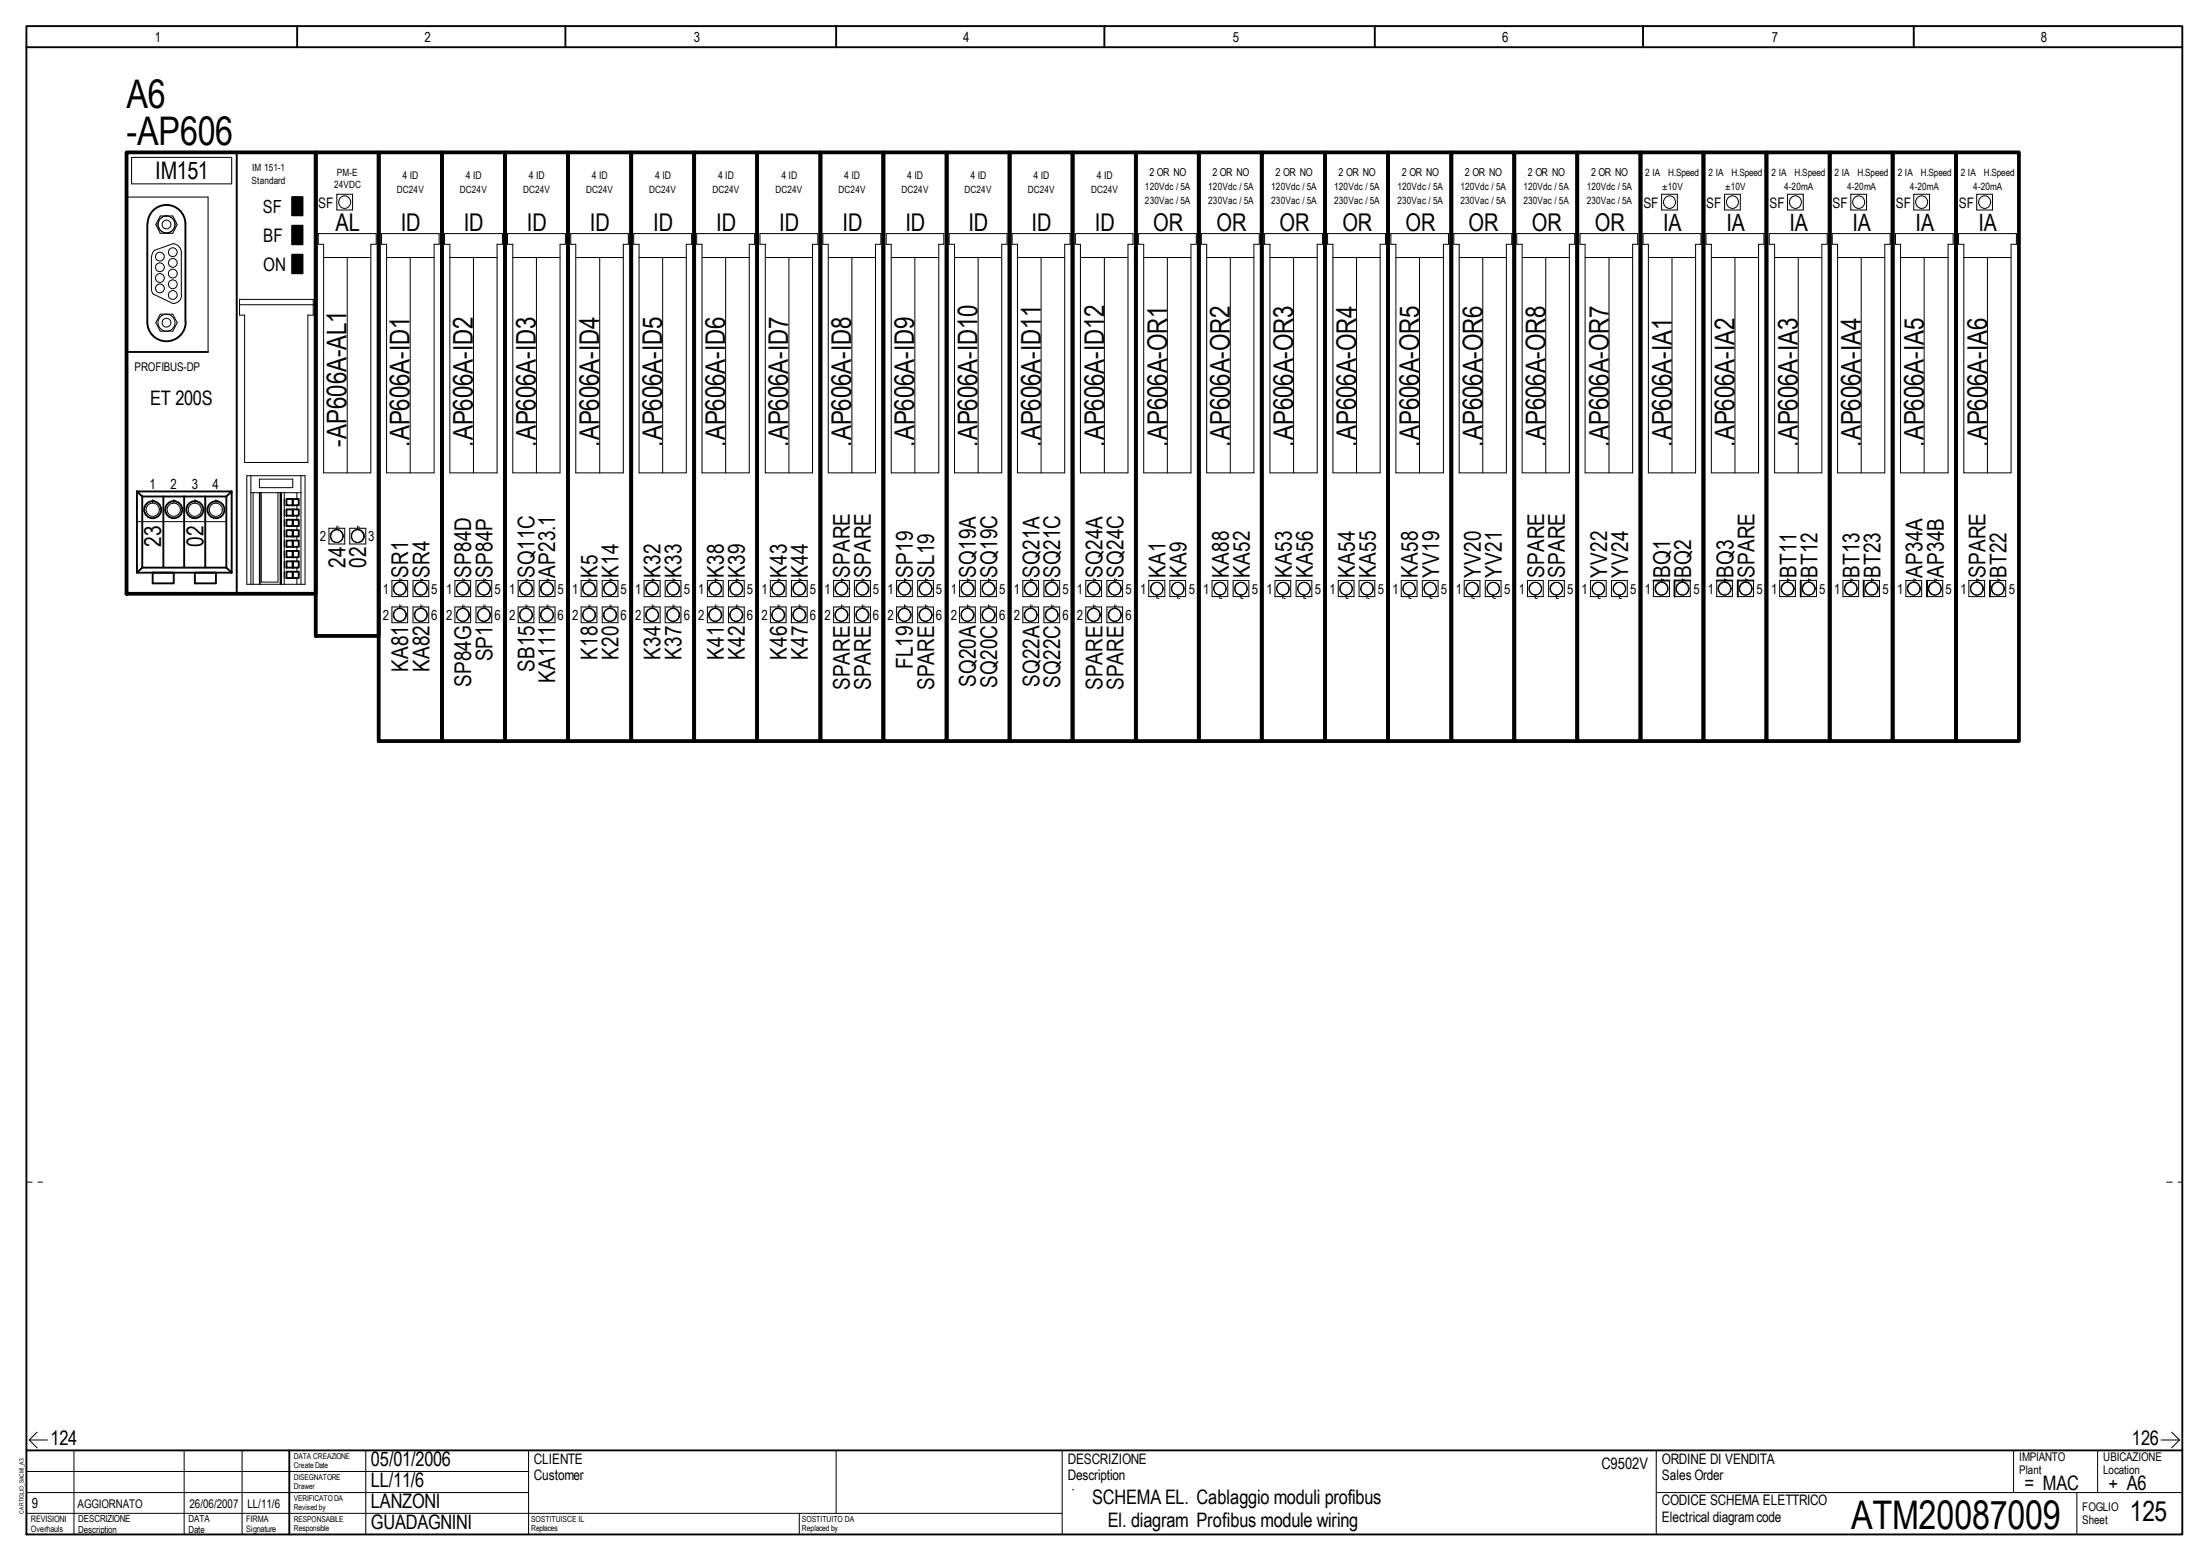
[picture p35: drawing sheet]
<svg xmlns="http://www.w3.org/2000/svg" width="297mm" height="210mm" viewBox="0 0 297 210" stroke-linecap="round" stroke-linejoin="round" font-family="sans-serif">
<defs><g id="words">
<g font-size="5.3">
<text x="17" y="14.5">A6</text>
<text x="17" y="19.4">-AP606</text>
<text x="248.9" y="205.6">ATM20087009</text>
</g>
<g font-size="3.7">
<text x="46.6" y="60.1" transform="rotate(-90 46.6 60.1)">-AP606A-AL1</text>
<text x="55.1" y="60.1" transform="rotate(-90 55.1 60.1)">.AP606A-ID1</text>
<text x="63.6" y="60.1" transform="rotate(-90 63.6 60.1)">.AP606A-ID2</text>
<text x="72" y="60.1" transform="rotate(-90 72 60.1)">.AP606A-ID3</text>
<text x="80.6" y="60.1" transform="rotate(-90 80.6 60.1)">.AP606A-ID4</text>
<text x="89" y="60.1" transform="rotate(-90 89 60.1)">.AP606A-ID5</text>
<text x="97.5" y="60.1" transform="rotate(-90 97.5 60.1)">.AP606A-ID6</text>
<text x="106" y="60.1" transform="rotate(-90 106 60.1)">.AP606A-ID7</text>
<text x="114.5" y="60.1" transform="rotate(-90 114.5 60.1)">.AP606A-ID8</text>
<text x="122.9" y="60.1" transform="rotate(-90 122.9 60.1)">.AP606A-ID9</text>
<text x="131.4" y="60.1" transform="rotate(-90 131.4 60.1)">.AP606A-ID10</text>
<text x="140" y="60.1" transform="rotate(-90 140 60.1)">.AP606A-ID11</text>
<text x="148.5" y="60.1" transform="rotate(-90 148.5 60.1)">.AP606A-ID12</text>
<text x="156.9" y="60.1" transform="rotate(-90 156.9 60.1)">.AP606A-OR1</text>
<text x="165.4" y="60.1" transform="rotate(-90 165.4 60.1)">.AP606A-OR2</text>
<text x="173.9" y="60.1" transform="rotate(-90 173.9 60.1)">.AP606A-OR3</text>
<text x="182.4" y="60.1" transform="rotate(-90 182.4 60.1)">.AP606A-OR4</text>
<text x="190.8" y="60.1" transform="rotate(-90 190.8 60.1)">.AP606A-OR5</text>
<text x="199.3" y="60.1" transform="rotate(-90 199.3 60.1)">.AP606A-OR6</text>
<text x="207.8" y="60.1" transform="rotate(-90 207.8 60.1)">.AP606A-OR8</text>
<text x="216.3" y="60.1" transform="rotate(-90 216.3 60.1)">.AP606A-OR7</text>
<text x="224.8" y="60.1" transform="rotate(-90 224.8 60.1)">.AP606A-IA1</text>
<text x="233.3" y="60.1" transform="rotate(-90 233.3 60.1)">.AP606A-IA2</text>
<text x="241.8" y="60.1" transform="rotate(-90 241.8 60.1)">.AP606A-IA3</text>
<text x="250.2" y="60.1" transform="rotate(-90 250.2 60.1)">.AP606A-IA4</text>
<text x="258.7" y="60.1" transform="rotate(-90 258.7 60.1)">.AP606A-IA5</text>
<text x="267.2" y="60.1" transform="rotate(-90 267.2 60.1)">.AP606A-IA6</text>
<text x="286.4" y="204.6">125</text>
</g>
<g font-size="3.3">
<text x="20.9" y="24.1">IM151</text>
<text x="45.1" y="31.1">AL</text>
<text x="53.9" y="31.1">ID</text>
<text x="62.4" y="31.1">ID</text>
<text x="70.9" y="31.1">ID</text>
<text x="79.3" y="31.1">ID</text>
<text x="87.8" y="31.1">ID</text>
<text x="96.3" y="31.1">ID</text>
<text x="104.8" y="31.1">ID</text>
<text x="113.3" y="31.1">ID</text>
<text x="121.7" y="31.1">ID</text>
<text x="130.2" y="31.1">ID</text>
<text x="138.7" y="31.1">ID</text>
<text x="147.2" y="31.1">ID</text>
<text x="155.1" y="31.1">OR</text>
<text x="163.6" y="31.1">OR</text>
<text x="172" y="31.1">OR</text>
<text x="180.5" y="31.1">OR</text>
<text x="189" y="31.1">OR</text>
<text x="197.5" y="31.1">OR</text>
<text x="206" y="31.1">OR</text>
<text x="214.5" y="31.1">OR</text>
</g>
<g font-size="3.2">
<text x="223.6" y="31.1">IA</text>
<text x="232.2" y="31.1">IA</text>
<text x="240.6" y="31.1">IA</text>
<text x="249.1" y="31.1">IA</text>
<text x="257.6" y="31.1">IA</text>
<text x="266.1" y="31.1">IA</text>
</g>
<g font-size="3.1">
<text x="21.7" y="73.5" transform="rotate(-90 21.7 73.5)">23</text>
<text x="27.3" y="73.5" transform="rotate(-90 27.3 73.5)">02</text>
<text x="46.4" y="76.4" transform="rotate(-90 46.4 76.4)">24</text>
<text x="49.2" y="76.4" transform="rotate(-90 49.2 76.4)">02</text>
<text x="54.9" y="77.7" transform="rotate(-90 54.9 77.7)">SR1</text>
<text x="57.7" y="77.7" transform="rotate(-90 57.7 77.7)">SR4</text>
<text x="63.4" y="77.7" transform="rotate(-90 63.4 77.7)">SP84D</text>
<text x="66.2" y="77.7" transform="rotate(-90 66.2 77.7)">SP84P</text>
<text x="71.9" y="77.7" transform="rotate(-90 71.9 77.7)">SQ11C</text>
<text x="74.7" y="77.7" transform="rotate(-90 74.7 77.7)">AP23.1</text>
<text x="80.3" y="77.7" transform="rotate(-90 80.3 77.7)">K5</text>
<text x="83.2" y="77.7" transform="rotate(-90 83.2 77.7)">K14</text>
<text x="88.8" y="77.7" transform="rotate(-90 88.8 77.7)">K32</text>
<text x="91.6" y="77.7" transform="rotate(-90 91.6 77.7)">K33</text>
<text x="97.3" y="77.7" transform="rotate(-90 97.3 77.7)">K38</text>
<text x="100.2" y="77.7" transform="rotate(-90 100.2 77.7)">K39</text>
<text x="105.8" y="77.7" transform="rotate(-90 105.8 77.7)">K43</text>
<text x="108.6" y="77.7" transform="rotate(-90 108.6 77.7)">K44</text>
<text x="114.3" y="77.7" transform="rotate(-90 114.3 77.7)">SPARE</text>
<text x="117.1" y="77.7" transform="rotate(-90 117.1 77.7)">SPARE</text>
<text x="122.8" y="77.7" transform="rotate(-90 122.8 77.7)">SP19</text>
<text x="125.6" y="77.7" transform="rotate(-90 125.6 77.7)">SL19</text>
<text x="131.2" y="77.7" transform="rotate(-90 131.2 77.7)">SQ19A</text>
<text x="134.1" y="77.7" transform="rotate(-90 134.1 77.7)">SQ19C</text>
<text x="139.8" y="77.7" transform="rotate(-90 139.8 77.7)">SQ21A</text>
<text x="142.6" y="77.7" transform="rotate(-90 142.6 77.7)">SQ21C</text>
<text x="148.2" y="77.7" transform="rotate(-90 148.2 77.7)">SQ24A</text>
<text x="151.1" y="77.7" transform="rotate(-90 151.1 77.7)">SQ24C</text>
<text x="156.7" y="77.7" transform="rotate(-90 156.7 77.7)">KA1</text>
<text x="159.6" y="77.7" transform="rotate(-90 159.6 77.7)">KA9</text>
<text x="165.2" y="77.7" transform="rotate(-90 165.2 77.7)">KA88</text>
<text x="168.1" y="77.7" transform="rotate(-90 168.1 77.7)">KA52</text>
<text x="173.7" y="77.7" transform="rotate(-90 173.7 77.7)">KA53</text>
<text x="176.5" y="77.7" transform="rotate(-90 176.5 77.7)">KA56</text>
<text x="182.2" y="77.7" transform="rotate(-90 182.2 77.7)">KA54</text>
<text x="185" y="77.7" transform="rotate(-90 185 77.7)">KA55</text>
<text x="190.7" y="77.7" transform="rotate(-90 190.7 77.7)">KA58</text>
<text x="193.5" y="77.7" transform="rotate(-90 193.5 77.7)">YV19</text>
<text x="199.1" y="77.7" transform="rotate(-90 199.1 77.7)">YV20</text>
<text x="202" y="77.7" transform="rotate(-90 202 77.7)">YV21</text>
<text x="207.6" y="77.7" transform="rotate(-90 207.6 77.7)">SPARE</text>
<text x="210.4" y="77.7" transform="rotate(-90 210.4 77.7)">SPARE</text>
<text x="216.1" y="77.7" transform="rotate(-90 216.1 77.7)">YV22</text>
<text x="218.9" y="77.7" transform="rotate(-90 218.9 77.7)">YV24</text>
<text x="224.6" y="77.7" transform="rotate(-90 224.6 77.7)">BQ1</text>
<text x="227.4" y="77.7" transform="rotate(-90 227.4 77.7)">BQ2</text>
<text x="233.1" y="77.7" transform="rotate(-90 233.1 77.7)">BQ3</text>
<text x="235.9" y="77.7" transform="rotate(-90 235.9 77.7)">SPARE</text>
<text x="241.6" y="77.7" transform="rotate(-90 241.6 77.7)">BT11</text>
<text x="244.4" y="77.7" transform="rotate(-90 244.4 77.7)">BT12</text>
<text x="250.1" y="77.7" transform="rotate(-90 250.1 77.7)">BT13</text>
<text x="252.9" y="77.7" transform="rotate(-90 252.9 77.7)">BT23</text>
<text x="258.5" y="77.7" transform="rotate(-90 258.5 77.7)">AP34A</text>
<text x="261.4" y="77.7" transform="rotate(-90 261.4 77.7)">AP34B</text>
<text x="267" y="77.7" transform="rotate(-90 267 77.7)">SPARE</text>
<text x="269.8" y="77.7" transform="rotate(-90 269.8 77.7)">BT22</text>
<text x="66.2" y="88.9" transform="rotate(-90 66.2 88.9)">SP1</text>
<text x="80.3" y="88.7" transform="rotate(-90 80.3 88.7)">K18</text>
<text x="83.2" y="88.7" transform="rotate(-90 83.2 88.7)">K20</text>
<text x="88.8" y="88.7" transform="rotate(-90 88.8 88.7)">K34</text>
<text x="91.6" y="88.7" transform="rotate(-90 91.6 88.7)">K37</text>
<text x="97.3" y="88.7" transform="rotate(-90 97.3 88.7)">K41</text>
<text x="100.2" y="88.7" transform="rotate(-90 100.2 88.7)">K42</text>
<text x="105.8" y="88.7" transform="rotate(-90 105.8 88.7)">K46</text>
<text x="108.6" y="88.7" transform="rotate(-90 108.6 88.7)">K47</text>
<text x="122.8" y="90" transform="rotate(-90 122.8 90)">FL19</text>
<text x="54.9" y="90.4" transform="rotate(-90 54.9 90.4)">KA81</text>
<text x="57.7" y="90.4" transform="rotate(-90 57.7 90.4)">KA82</text>
<text x="63.4" y="92.4" transform="rotate(-90 63.4 92.4)">SP84G</text>
<text x="71.9" y="90.4" transform="rotate(-90 71.9 90.4)">SB15</text>
<text x="74.7" y="91.8" transform="rotate(-90 74.7 91.8)">KA111</text>
<text x="114.3" y="92.8" transform="rotate(-90 114.3 92.8)">SPARE</text>
<text x="117.1" y="92.8" transform="rotate(-90 117.1 92.8)">SPARE</text>
<text x="125.6" y="92.8" transform="rotate(-90 125.6 92.8)">SPARE</text>
<text x="131.2" y="92.4" transform="rotate(-90 131.2 92.4)">SQ20A</text>
<text x="134.1" y="92.5" transform="rotate(-90 134.1 92.5)">SQ20C</text>
<text x="139.8" y="92.4" transform="rotate(-90 139.8 92.4)">SQ22A</text>
<text x="142.6" y="92.5" transform="rotate(-90 142.6 92.5)">SQ22C</text>
<text x="148.2" y="92.8" transform="rotate(-90 148.2 92.8)">SPARE</text>
<text x="151.1" y="92.8" transform="rotate(-90 151.1 92.8)">SPARE</text>
</g>
<g font-size="2.7">
<text x="20.2" y="54.4">ET 200S</text>
<text x="6.8" y="194.3">124</text>
<text x="49.9" y="197.1">05/01/2006</text>
<text x="286.7" y="194.3">126</text>
<text x="49.9" y="202.8">LANZONI</text>
<text x="49.9" y="200">LL/11/6</text>
<text x="146.9" y="202.3">SCHEMA EL. Cablaggio moduli profibus</text>
<text x="272.2" y="200.3">= MAC</text>
<text x="283.5" y="200.3">+ A6</text>
<text x="49.9" y="205.6">GUADAGNINI</text>
<text x="149" y="205.3">El. diagram Profibus module wiring</text>
</g>
<g font-size="2.5">
<text x="35.4" y="32.5">BF</text>
<text x="35.4" y="36.4">ON</text>
</g>
<text font-size="2.4" x="35.3" y="28.7">SF</text>
<text font-size="2.1" x="215.3" y="197.5">C9502V</text>
<g font-size="1.9">
<text x="20.8" y="5.7">1</text>
<text x="57.1" y="5.7">2</text>
<text x="93.3" y="5.7">3</text>
<text x="129.5" y="5.7">4</text>
<text x="165.8" y="5.7">5</text>
<text x="202" y="5.7">6</text>
<text x="238.2" y="5.7">7</text>
<text x="274.4" y="5.7">8</text>
<text x="42.8" y="27.9">SF</text>
<text x="221" y="27.9">SF</text>
<text x="229.4" y="27.9">SF</text>
<text x="238" y="27.9">SF</text>
<text x="246.4" y="27.9">SF</text>
<text x="254.9" y="27.9">SF</text>
<text x="263.4" y="27.9">SF</text>
<text x="20.1" y="65.7">1</text>
<text x="22.9" y="65.7">2</text>
<text x="25.8" y="65.7">3</text>
<text x="28.6" y="65.7">4</text>
<text x="43" y="72.8">2</text>
<text x="49.5" y="72.8">3</text>
<text x="51.5" y="79.8">1</text>
<text x="51.5" y="83.4">2</text>
<text x="58" y="79.8">5</text>
<text x="58" y="83.4">6</text>
<text x="60" y="79.8">1</text>
<text x="60" y="83.4">2</text>
<text x="66.5" y="79.8">5</text>
<text x="66.5" y="83.4">6</text>
<text x="68.4" y="79.8">1</text>
<text x="68.4" y="83.4">2</text>
<text x="75" y="79.8">5</text>
<text x="75" y="83.4">6</text>
<text x="76.9" y="79.8">1</text>
<text x="76.9" y="83.4">2</text>
<text x="83.4" y="79.8">5</text>
<text x="83.4" y="83.4">6</text>
<text x="85.4" y="79.8">1</text>
<text x="85.4" y="83.4">2</text>
<text x="91.9" y="79.8">5</text>
<text x="91.9" y="83.4">6</text>
<text x="93.9" y="79.8">1</text>
<text x="93.9" y="83.4">2</text>
<text x="100.4" y="79.8">5</text>
<text x="100.4" y="83.4">6</text>
<text x="102.4" y="79.8">1</text>
<text x="102.4" y="83.4">2</text>
<text x="108.9" y="79.8">5</text>
<text x="108.9" y="83.4">6</text>
<text x="110.9" y="79.8">1</text>
<text x="110.9" y="83.4">2</text>
<text x="117.4" y="79.8">5</text>
<text x="117.4" y="83.4">6</text>
<text x="119.3" y="79.8">1</text>
<text x="119.3" y="83.4">2</text>
<text x="125.9" y="79.8">5</text>
<text x="125.9" y="83.4">6</text>
<text x="127.8" y="79.8">1</text>
<text x="127.8" y="83.4">2</text>
<text x="134.4" y="79.8">5</text>
<text x="134.4" y="83.4">6</text>
<text x="136.3" y="79.8">1</text>
<text x="136.3" y="83.4">2</text>
<text x="142.9" y="79.8">5</text>
<text x="142.9" y="83.4">6</text>
<text x="144.8" y="79.8">1</text>
<text x="144.8" y="83.4">2</text>
<text x="151.3" y="79.8">5</text>
<text x="151.3" y="83.4">6</text>
<text x="153.3" y="79.8">1</text>
<text x="159.8" y="79.8">5</text>
<text x="161.8" y="79.8">1</text>
<text x="168.3" y="79.8">5</text>
<text x="170.3" y="79.8">1</text>
<text x="176.8" y="79.8">5</text>
<text x="178.8" y="79.8">1</text>
<text x="185.3" y="79.8">5</text>
<text x="187.2" y="79.8">1</text>
<text x="193.8" y="79.8">5</text>
<text x="195.7" y="79.8">1</text>
<text x="202.3" y="79.8">5</text>
<text x="204.2" y="79.8">1</text>
<text x="210.7" y="79.8">5</text>
<text x="212.7" y="79.8">1</text>
<text x="219.2" y="79.8">5</text>
<text x="221.2" y="79.8">1</text>
<text x="227.7" y="79.8">5</text>
<text x="229.7" y="79.8">1</text>
<text x="236.2" y="79.8">5</text>
<text x="238.2" y="79.8">1</text>
<text x="244.6" y="79.8">5</text>
<text x="246.6" y="79.8">1</text>
<text x="253.2" y="79.8">5</text>
<text x="255.1" y="79.8">1</text>
<text x="261.6" y="79.8">5</text>
<text x="263.6" y="79.8">1</text>
<text x="270.1" y="79.8">5</text>
<text x="71.8" y="196.8">CLIENTE</text>
<text x="143.6" y="196.8">DESCRIZIONE</text>
<text x="223.5" y="196.8">ORDINE DI VENDITA</text>
<text x="4.3" y="202.8">9</text>
<text x="71.8" y="199">Customer</text>
<text x="143.6" y="199">Description</text>
<text x="223.5" y="202.4">CODICE SCHEMA ELETTRICO</text>
<text x="223.5" y="199">Sales Order</text>
<text x="223.5" y="204.6">Electrical diagram code</text>
</g>
<g font-size="1.6">
<text x="18.1" y="49.9">PROFIBUS-DP</text>
<text x="271.5" y="196.5">IMPIANTO</text>
<text x="282.8" y="196.5">UBICAZIONE</text>
<text x="10.4" y="202.8">AGGIORNATO</text>
<text x="25.5" y="202.8">26/06/2007</text>
<text x="33.3" y="202.8">LL/11/6</text>
<text x="271.5" y="198.2">Plant</text>
<text x="280" y="203.2">FOGLIO</text>
<text x="282.8" y="198.2">Location</text>
<text x="280" y="205">Sheet</text>
</g>
<g font-size="1.5">
<text x="154.6" y="23.7">2 OR NO</text>
<text x="163" y="23.7">2 OR NO</text>
<text x="171.5" y="23.7">2 OR NO</text>
<text x="180" y="23.7">2 OR NO</text>
<text x="188.5" y="23.7">2 OR NO</text>
<text x="197" y="23.7">2 OR NO</text>
<text x="205.4" y="23.7">2 OR NO</text>
<text x="213.9" y="23.7">2 OR NO</text>
</g>
<g font-size="1.4">
<text x="54.1" y="24">4 ID</text>
<text x="62.7" y="24">4 ID</text>
<text x="71.1" y="24">4 ID</text>
<text x="79.6" y="24">4 ID</text>
<text x="88.1" y="24">4 ID</text>
<text x="96.6" y="24">4 ID</text>
<text x="105.1" y="24">4 ID</text>
<text x="113.5" y="24">4 ID</text>
<text x="122" y="24">4 ID</text>
<text x="130.5" y="24">4 ID</text>
<text x="139" y="24">4 ID</text>
<text x="147.5" y="24">4 ID</text>
</g>
<g font-size="1.3">
<text x="33.9" y="23">IM 151-1</text>
<text x="45.3" y="23.7">PM-E</text>
<text x="221.2" y="23.7">2 IA</text>
<text x="224.3" y="23.7">H.Speed</text>
<text x="229.7" y="23.7">2 IA</text>
<text x="232.8" y="23.7">H.Speed</text>
<text x="238.2" y="23.7">2 IA</text>
<text x="241.3" y="23.7">H.Speed</text>
<text x="246.7" y="23.7">2 IA</text>
<text x="249.8" y="23.7">H.Speed</text>
<text x="255.2" y="23.7">2 IA</text>
<text x="258.3" y="23.7">H.Speed</text>
<text x="263.6" y="23.7">2 IA</text>
<text x="266.7" y="23.7">H.Speed</text>
<text x="33.8" y="24.8">Standard</text>
<text x="44.9" y="25.3">24VDC</text>
<text x="53.4" y="25.9">DC24V</text>
<text x="61.8" y="25.9">DC24V</text>
<text x="70.4" y="25.9">DC24V</text>
<text x="78.8" y="25.9">DC24V</text>
<text x="87.3" y="25.9">DC24V</text>
<text x="95.8" y="25.9">DC24V</text>
<text x="104.3" y="25.9">DC24V</text>
<text x="112.8" y="25.9">DC24V</text>
<text x="121.2" y="25.9">DC24V</text>
<text x="129.7" y="25.9">DC24V</text>
<text x="138.2" y="25.9">DC24V</text>
<text x="146.7" y="25.9">DC24V</text>
<text x="154" y="25.5">120Vdc / 5A</text>
<text x="154" y="27.4">230Vac / 5A</text>
<text x="162.5" y="25.5">120Vdc / 5A</text>
<text x="162.5" y="27.4">230Vac / 5A</text>
<text x="170.9" y="25.5">120Vdc / 5A</text>
<text x="170.9" y="27.4">230Vac / 5A</text>
<text x="179.4" y="25.5">120Vdc / 5A</text>
<text x="179.4" y="27.4">230Vac / 5A</text>
<text x="187.9" y="25.5">120Vdc / 5A</text>
<text x="187.9" y="27.4">230Vac / 5A</text>
<text x="196.4" y="25.5">120Vdc / 5A</text>
<text x="196.4" y="27.4">230Vac / 5A</text>
<text x="204.8" y="25.5">120Vdc / 5A</text>
<text x="204.8" y="27.4">230Vac / 5A</text>
<text x="213.4" y="25.5">120Vdc / 5A</text>
<text x="213.4" y="27.4">230Vac / 5A</text>
<text x="223.5" y="25.5">±10V</text>
<text x="232" y="25.5">±10V</text>
<text x="239.9" y="25.5">4-20mA</text>
<text x="248.4" y="25.5">4-20mA</text>
<text x="256.8" y="25.5">4-20mA</text>
<text x="265.3" y="25.5">4-20mA</text>
<text x="10.5" y="204.6">DESCRIZIONE</text>
<text x="10.5" y="206.1">Description</text>
<text x="25.4" y="204.6">DATA</text>
<text x="25.4" y="206.1">Date</text>
</g>
<g font-size="1.2">
<text x="4.1" y="204.6">REVISIONI</text>
<text x="4.1" y="206">Overhauls</text>
<text x="33.1" y="204.6">FIRMA</text>
<text x="33.1" y="206">Signature</text>
</g>
<g font-size="1.1">
<text x="39.5" y="196.2">DATA CREAZIONE</text>
<text x="39.5" y="197.4">Create Date</text>
<text x="39.5" y="199">DISEGNATORE</text>
<text x="39.5" y="200.2">Drawer</text>
<text x="39.5" y="201.8">VERIFICATO DA</text>
<text x="39.5" y="203">Revised by</text>
<text x="39.5" y="204.6">RESPONSABILE</text>
<text x="39.5" y="205.8">Responsible</text>
<text x="71.4" y="204.7">SOSTITUISCE IL</text>
<text x="71.4" y="205.9">Replaces</text>
<text x="107.8" y="204.7">SOSTITUITO DA</text>
<text x="107.8" y="205.9">Replaced by</text>
</g>
<text font-size=".8" x="3.2" y="203.6" transform="rotate(-90 3.2 203.6)">CARTIGLIO_SACMI_A3</text>
</g></defs>
<path d="M3.6 3.5h289.9v202.8h-289.9zM3.6 6.3h289.9M40 3.5v2.8M76 3.5v2.8M112.4 3.5v2.8M148.5 3.5v2.8M184.9 3.5v2.8M220.9 3.5v2.8M257.3 3.5v2.8M3.6 195h289.9M38.9 195v11.3" fill="none" stroke="#000" stroke-width=".25"/>
<g fill="none" stroke="#000" stroke-width=".13">
<path d="M3.6 197.9h67.5M3.9 193.6l1.1 1.1M3.9 193.6h2.5M5 192.6l-1.1 1M9.9 195v11.3M24.8 195v11.3M32.6 195v11.3M49.2 195v11.3M71.1 195v11.3M112.4 195v8.5M290.6 193.6h2.5M292 192.6l1.1 1"/>
<path d="M293.1 193.6l-1.1 1.1M3.6 200.7h67.5M3.6 203.5h139.2M107.5 203.5v2.8"/>
</g>
<path d="M3.6 159h2.1M291.3 159h2.2" fill="none" stroke="#000" stroke-width=".13" stroke-dasharray=".8 .8"/>
<path d="M114.9 195.8h26.1v7h-26.1z" fill-rule="evenodd" fill="#fff"/>
<g fill="none" stroke="#000" stroke-width=".13">
<path d="M17 20.5h25.5v59.3h-25.5zM17 26.5h11v20.8M17.7 21.2h13.5v3.5h-13.5zM20.4 38.8l.1 .6 .2 .2M20.4 34.5v4.3M20.4 34.5l.2-.6 .2-.2 2.5-.9a1.19 1.19 0 0 1 1.1 1.1v5.8M20.7 39.6l2.5 1.2M21.5 29h1.7l.6 1.2-.6 1.2h-1.7l-.5-1.2zM24.4 39.7a1.14 1.14 0 0 1-1.1 1.1M42.5 20.5h8.4v65h-8.4zM42.8 31.4h7.8v1.5h-.7v30.7h-6.4v-30.7h-.7zM43.5 34.6h6.4"/>
<path d="M45.3 26.1h2.1v2.1h-2.1zM46.7 34.6v29M50.9 20.5h8.5v79.2h-8.5zM51.3 31.4h7.8v1.5h-.7v30.7h-6.4v-30.7h-.7zM52 34.6h6.4M55.2 34.6v29M59.4 20.5h8.5v79.2h-8.5zM59.8 31.4h7.8v1.5h-.8v30.7h-6.3v-30.7h-.7zM60.5 34.6h6.3M63.7 34.6v29M67.9 20.5h8.5v79.2h-8.5zM68.2 31.4h7.8v1.5h-.7v30.7h-6.3v-30.7h-.8z"/>
<path d="M69 34.6h6.3M72.1 34.6v29M76.4 20.5h8.5v79.2h-8.5zM76.7 31.4h7.8v1.5h-.7v30.7h-6.4v-30.7h-.7zM77.4 34.6h6.4M80.6 34.6v29M84.9 20.5h8.4v79.2h-8.4zM85.2 31.4h7.8v1.5h-.7v30.7h-6.4v-30.7h-.7zM85.9 34.6h6.4M89.1 34.6v29M93.3 20.5h8.5v79.2h-8.5zM93.7 31.4h7.8v1.5h-.8v30.7h-6.3v-30.7h-.7z"/>
<path d="M94.4 34.6h6.3M97.6 34.6v29M101.8 20.5h8.5v79.2h-8.5zM102.2 31.4h7.8v1.5h-.7v30.7h-6.4v-30.7h-.7zM102.9 34.6h6.4M106.1 34.6v29M110.3 20.5h8.5v79.2h-8.5zM110.7 31.4h7.7v1.5h-.7v30.7h-6.3v-30.7h-.7zM111.4 34.6h6.3M114.6 34.6v29M118.8 20.5h8.5v79.2h-8.5zM119.2 31.4h7.7v1.5h-.7v30.7h-6.4v-30.7h-.6z"/>
<path d="M119.8 34.6h6.4M123 34.6v29M127.3 20.5h8.5v79.2h-8.5zM127.6 31.4h7.8v1.5h-.7v30.7h-6.3v-30.7h-.8zM128.4 34.6h6.3M131.5 34.6v29M135.8 20.5h8.4v79.2h-8.4zM136.1 31.4h7.8v1.5h-.7v30.7h-6.4v-30.7h-.7zM136.8 34.6h6.4M140 34.6v29M144.2 20.5h8.5v79.2h-8.5zM144.6 31.4h7.8v1.5h-.7v30.7h-6.4v-30.7h-.7z"/>
<path d="M145.3 34.6h6.4M148.5 34.6v29M152.7 20.5h8.5v79.2h-8.5zM153.1 31.4h7.8v1.5h-.8v30.7h-6.3v-30.7h-.7zM153.8 34.6h6.3M157 34.6v29M161.2 20.5h8.5v79.2h-8.5zM161.5 31.4h7.8v1.5h-.7v30.7h-6.3v-30.7h-.8zM162.3 34.6h6.3M165.4 34.6v29M169.7 20.5h8.5v79.2h-8.5zM170 31.4h7.8v1.5h-.7v30.7h-6.3v-30.7h-.8z"/>
<path d="M170.8 34.6h6.3M173.9 34.6v29M178.2 20.5h8.4v79.2h-8.4zM178.5 31.4h7.8v1.5h-.7v30.7h-6.4v-30.7h-.7zM179.2 34.6h6.4M182.4 34.6v29M186.6 20.5h8.6v79.2h-8.6zM187 31.4h7.8v1.5h-.7v30.7h-6.4v-30.7h-.7zM187.7 34.6h6.4M190.9 34.6v29M195.2 20.5h8.4v79.2h-8.4zM195.5 31.4h7.8v1.5h-.7v30.7h-6.4v-30.7h-.7z"/>
<path d="M196.2 34.6h6.4M199.4 34.6v29M203.6 20.5h8.5v79.2h-8.5zM204 31.4h7.7v1.5h-.7v30.7h-6.3v-30.7h-.7zM204.7 34.6h6.3M207.9 34.6v29M212.1 20.5h8.5v79.2h-8.5zM212.5 31.4h7.7v1.5h-.7v30.7h-6.4v-30.7h-.6zM213.1 34.6h6.4M216.4 34.6v29M220.6 20.5h8.5v79.2h-8.5zM220.9 31.4h7.8v1.5h-.7v30.7h-6.3v-30.7h-.8z"/>
<path d="M221.7 34.6h6.3M223.4 26.1h2.1v2.1h-2.1zM224.8 34.6v29M229.1 20.5h8.4v79.2h-8.4zM229.4 31.4h7.8v1.5h-.7v30.7h-6.4v-30.7h-.7zM230.1 34.6h6.4M231.9 26.1h2.1v2.1h-2.1zM233.3 34.6v29M237.5 20.5h8.5v79.2h-8.5zM237.9 31.4h7.8v1.5h-.7v30.7h-6.4v-30.7h-.7zM238.6 34.6h6.4M240.4 26.1h2.1v2.1h-2.1z"/>
<path d="M241.8 34.6v29M246 20.5h8.5v79.2h-8.5zM246.4 31.4h7.8v1.5h-.8v30.7h-6.3v-30.7h-.7zM247.1 34.6h6.3M248.9 26.1h2.1v2.1h-2.1zM250.3 34.6v29M254.5 20.5h8.5v79.2h-8.5zM254.9 31.4h7.7v1.5h-.6v30.7h-6.4v-30.7h-.7zM255.6 34.6h6.4M257.3 26.1h2.2v2.1h-2.2zM258.7 34.6v29M263 20.5h8.5v79.2h-8.5z"/>
<path d="M263.4 31.4h7.7v1.5h-.7v30.7h-6.3v-30.7h-.7zM264.1 34.6h6.3M265.8 26.1h2.1v2.1h-2.1zM267.2 34.6v29M21.5 42.2h1.7l.6 1.2-.6 1.1h-1.7l-.5-1.1zM32.2 40.3h9.9v2.1h-.7v19.8h-8.5v-19.8h-.7zM32.2 41h9.9M18.3 70.1h12.1M20.5 67.2v.4M20.7 67.4h.1M23.4 67.2v.4M23.5 67.4h.1"/>
<path d="M26.2 67.2v.4M26.3 67.4h.1M29 67.2v.4M29.2 67.4h.1M33.2 64h7.8v14.6h-7.8zM33.7 64v14.6M33.7 66.3h6.8M34 66.3v12.3M34.9 64.4h4.5v1.2h-4.5zM34.9 66.3v12.3M35 66.3v12.3M35.1 66.3v12h2.3v-12"/>
<path d="M37.7 66.3v12.3M37.8 66.3v12.3M38.2 66.3v12.3M39.9 66.3v.8M39.9 67.9v.6M39.9 69.3v.6M39.9 70.7v.6M39.9 72.1v.6M39.9 73.5v.6M39.9 74.9v.6M39.9 76.3v.6M39.9 77.7v.9"/>
<path d="M40.5 64v14.6M44.2 71h2.2v2.2h-2.2zM45.3 70.7v.5M45.4 70.9h.1M47 71h2.2v2.2h-2.2zM48.1 70.7v.5M48.2 70.9h.1M52.7 78.1h2.1v2.1h-2.1zM53.8 77.8v.5M53.9 77.9h.1M55.5 78.1h2.2v2.1h-2.2zM56.6 77.8v.5"/>
<path d="M56.7 77.9h.1M61.2 78.1h2.1v2.1h-2.1zM62.2 77.8v.5M62.4 77.9h.1M64 78.1h2.1v2.1h-2.1zM65.1 77.8v.5M65.2 77.9h.1M69.7 78.1h2.1v2.1h-2.1zM70.7 77.8v.5M70.9 77.9h.1M72.5 78.1h2.1v2.1h-2.1zM73.6 77.8v.5"/>
<path d="M73.7 77.9h.1M78.1 78.1h2.2v2.1h-2.2zM79.2 77.8v.5M79.3 77.9h.1M81 78.1h2.1v2.1h-2.1zM82 77.8v.5M82.2 77.9h.1M86.6 78.1h2.2v2.1h-2.2zM87.7 77.8v.5M87.8 77.9h.1M89.4 78.1h2.2v2.1h-2.2zM90.5 77.8v.5"/>
<path d="M90.6 77.9h.1M95.1 78.1h2.1v2.1h-2.1zM96.2 77.8v.5M96.3 77.9h.1M98 78.1h2.1v2.1h-2.1zM99 77.8v.5M99.1 77.9h.1M103.6 78.1h2.1v2.1h-2.1zM104.6 77.8v.5M104.8 77.9h.1M106.4 78.1h2.1v2.1h-2.1zM107.5 77.8v.5"/>
<path d="M107.6 77.9h.1M112.1 78.1h2.1v2.1h-2.1zM113.2 77.8v.5M113.3 77.9h.1M114.9 78.1h2.1v2.1h-2.1zM115.9 77.8v.5M116.1 77.9h.1M120.6 78.1h2.1v2.1h-2.1zM121.6 77.8v.5M121.7 77.9h.1M123.4 78.1h2.1v2.1h-2.1zM124.5 77.8v.5"/>
<path d="M124.6 77.9h.1M129 78.1h2.1v2.1h-2.1zM130.1 77.8v.5M130.2 77.9h.1M131.9 78.1h2.1v2.1h-2.1zM132.9 77.8v.5M133 77.9h.1M137.5 78.1h2.2v2.1h-2.2zM138.6 77.8v.5M138.7 77.9h.1M140.4 78.1h2.1v2.1h-2.1zM141.4 77.8v.5"/>
<path d="M141.6 77.9h.1M146 78.1h2.1v2.1h-2.1zM147.1 77.8v.5M147.2 77.9h.1M148.8 78.1h2.2v2.1h-2.2zM149.9 77.8v.5M150 77.9h.1M154.5 78.1h2.1v2.1h-2.1zM157.3 78.1h2.1v2.1h-2.1zM163 78.1h2.1v2.1h-2.1zM165.8 78.1h2.1v2.1h-2.1zM171.4 78.1h2.2v2.1h-2.2z"/>
<path d="M174.3 78.1h2.1v2.1h-2.1zM180 78.1h2.1v2.1h-2.1zM182.7 78.1h2.2v2.1h-2.2zM188.4 78.1h2.1v2.1h-2.1zM191.3 78.1h2.1v2.1h-2.1zM196.9 78.1h2.1v2.1h-2.1zM199.7 78.1h2.1v2.1h-2.1zM205.4 78.1h2.1v2.1h-2.1zM208.2 78.1h2.2v2.1h-2.2zM213.9 78.1h2.1v2.1h-2.1zM216.7 78.1h2.1v2.1h-2.1zM222.3 78.1v2.1h2.2v-2.1"/>
<path d="M223.4 77.8v.5M223.6 77.9h.1M226.2 77.8v.5M226.4 77.9h.1M227.3 78.1v2.1h-2.1M230.8 78.1v2.1h2.2v-2.1M231.9 77.8v.5M232 77.9h.1M234.7 77.8v.5M234.9 77.9h.1M235.8 78.1v2.1h-2.1M239.3 78.1h2.1v2.1h-2.1z"/>
<path d="M240.4 77.8v.5M240.5 77.9h.1M242.1 78.1h2.2v2.1h-2.2M243.2 77.8v.5M243.3 77.9h.1M247.8 78.1h2.1v2.1h-2.1zM248.9 77.8v.5M249 77.9h.1M250.6 78.1h2.1v2.1h-2.1M251.7 77.8v.5M251.8 77.9h.1M256.3 78.1h2.1v2.1h-2.1z"/>
<path d="M257.3 77.8v.5M257.5 77.9h.1M259.1 78.1h2.1v2.1h-2.1M260.2 77.8v.5M260.3 77.9h.1M264.7 78.1h2.2v2.1h-2.2zM265.8 77.8v.5M265.9 77.9h.1M267.6 78.1h2.1v2.1h-2.1M268.6 77.8v.5M268.8 77.9h.1M52.7 81.6h2.1v2.1h-2.1z"/>
<path d="M53.8 81.3v.5M53.9 81.5h.1M55.5 81.6h2.2v2.1h-2.2zM56.6 81.3v.5M56.7 81.5h.1M61.2 81.6h2.1v2.1h-2.1zM62.2 81.3v.5M62.4 81.5h.1M64 81.6h2.1v2.1h-2.1zM65.1 81.3v.5M65.2 81.5h.1M69.7 81.6h2.1v2.1h-2.1z"/>
<path d="M70.7 81.3v.5M70.9 81.5h.1M72.5 81.6h2.1v2.1h-2.1zM73.6 81.3v.5M73.7 81.5h.1M78.1 81.6h2.2v2.1h-2.2zM79.2 81.3v.5M79.3 81.5h.1M81 81.6h2.1v2.1h-2.1zM82 81.3v.5M82.2 81.5h.1M86.6 81.6h2.2v2.1h-2.2z"/>
<path d="M87.7 81.3v.5M87.8 81.5h.1M89.4 81.6h2.2v2.1h-2.2zM90.5 81.3v.5M90.6 81.5h.1M95.1 81.6h2.1v2.1h-2.1zM96.2 81.3v.5M96.3 81.5h.1M98 81.6h2.1v2.1h-2.1zM99 81.3v.5M99.1 81.5h.1M103.6 81.6h2.1v2.1h-2.1z"/>
<path d="M104.6 81.3v.5M104.8 81.5h.1M106.4 81.6h2.1v2.1h-2.1zM107.5 81.3v.5M107.6 81.5h.1M112.1 81.6h2.1v2.1h-2.1zM113.2 81.3v.5M113.3 81.5h.1M114.9 81.6h2.1v2.1h-2.1zM115.9 81.3v.5M116.1 81.5h.1M120.6 81.6h2.1v2.1h-2.1z"/>
<path d="M121.6 81.3v.5M121.7 81.5h.1M123.4 81.6h2.1v2.1h-2.1zM124.5 81.3v.5M124.6 81.5h.1M129 81.6h2.1v2.1h-2.1zM130.1 81.3v.5M130.2 81.5h.1M131.9 81.6h2.1v2.1h-2.1zM132.9 81.3v.5M133 81.5h.1M137.5 81.6h2.2v2.1h-2.2z"/>
<path d="M138.6 81.3v.5M138.7 81.5h.1M140.4 81.6h2.1v2.1h-2.1zM141.4 81.3v.5M141.6 81.5h.1M146 81.6h2.1v2.1h-2.1zM147.1 81.3v.5M147.2 81.5h.1M148.8 81.6h2.2v2.1h-2.2zM149.9 81.3v.5M150 81.5h.1M155.6 80v.5"/>
<path d="M155.7 80.5h.1M158.4 80v.5M158.5 80.5h.1M164 80v.5M164.2 80.5h.1M166.9 80v.5M167 80.5h.1M172.5 80v.5M172.7 80.5h.1M175.3 80v.5M175.5 80.5h.1M181 80v.5"/>
<path d="M181.1 80.5h.1M183.8 80v.5M184 80.5h.1M189.5 80v.5M189.6 80.5h.1M192.3 80v.5M192.4 80.5h.1M197.9 80v.5M198.1 80.5h.1M200.8 80v.5M201 80.5h.1M206.5 80v.5"/>
<path d="M206.6 80.5h.1M209.3 80v.5M209.4 80.5h.1M214.9 80v.5M215 80.5h.1M217.8 80v.5M217.9 80.5h.1M142.8 195v11.3M222.7 195v11.3M270.8 195v5.7M282.1 195v5.7M144.2 200.3h.1"/>
<path d="M222.7 200.7h70.8M279.3 200.7v5.6"/>
<circle cx="21.5" cy="38.8" r=".6"/>
<circle cx="21.5" cy="37.4" r=".6"/>
<circle cx="21.5" cy="35.9" r=".6"/>
<circle cx="21.5" cy="34.5" r=".59"/>
<circle cx="22.4" cy="30.2" r=".59"/>
<circle cx="22.4" cy="30.2" r="1.14"/>
<circle cx="23.2" cy="39.7" r=".6"/>
<circle cx="23.2" cy="36.8" r=".6"/>
<circle cx="23.2" cy="38.2" r=".6"/>
<circle cx="23.2" cy="33.9" r=".59"/>
<circle cx="23.2" cy="35.4" r=".59"/>
<circle cx="46.3" cy="27.2" r=".83"/>
<circle cx="224.5" cy="27.2" r=".82"/>
<circle cx="232.9" cy="27.2" r=".82"/>
<circle cx="241.4" cy="27.2" r=".82"/>
<circle cx="249.9" cy="27.2" r=".82"/>
<circle cx="258.4" cy="27.2" r=".82"/>
<circle cx="266.9" cy="27.2" r=".82"/>
<circle cx="22.4" cy="43.4" r=".6"/>
<circle cx="22.4" cy="43.4" r="1.14"/>
<circle cx="20.5" cy="68.5" r=".88"/>
<circle cx="23.4" cy="68.5" r=".88"/>
<circle cx="26.2" cy="68.5" r=".89"/>
<circle cx="29" cy="68.5" r=".88"/>
<circle cx="45.3" cy="72.1" r=".83"/>
<circle cx="45.3" cy="72.1" r=".89"/>
<circle cx="48.1" cy="72.1" r=".83"/>
<circle cx="48.1" cy="72.1" r=".88"/>
<circle cx="53.7" cy="79.2" r=".83"/>
<circle cx="53.8" cy="79.1" r=".89"/>
<circle cx="56.6" cy="79.2" r=".83"/>
<circle cx="56.6" cy="79.1" r=".9"/>
<circle cx="62.2" cy="79.2" r=".83"/>
<circle cx="62.2" cy="79.1" r=".89"/>
<circle cx="65" cy="79.2" r=".83"/>
<circle cx="65.1" cy="79.1" r=".89"/>
<circle cx="70.7" cy="79.2" r=".83"/>
<circle cx="70.7" cy="79.1" r=".9"/>
<circle cx="73.5" cy="79.1" r=".88"/>
<circle cx="73.6" cy="79.2" r=".83"/>
<circle cx="79.2" cy="79.2" r=".83"/>
<circle cx="79.2" cy="79.1" r=".89"/>
<circle cx="82" cy="79.2" r=".83"/>
<circle cx="82" cy="79.1" r=".89"/>
<circle cx="87.7" cy="79.1" r=".88"/>
<circle cx="87.7" cy="79.2" r=".83"/>
<circle cx="90.5" cy="79.2" r=".83"/>
<circle cx="90.5" cy="79.1" r=".89"/>
<circle cx="96.2" cy="79.2" r=".83"/>
<circle cx="96.2" cy="79.1" r=".9"/>
<circle cx="99" cy="79.2" r=".83"/>
<circle cx="99" cy="79.1" r=".89"/>
<circle cx="104.6" cy="79.2" r=".83"/>
<circle cx="104.6" cy="79.1" r=".89"/>
<circle cx="107.5" cy="79.2" r=".83"/>
<circle cx="107.5" cy="79.1" r=".89"/>
<circle cx="113.1" cy="79.2" r=".83"/>
<circle cx="113.1" cy="79.1" r=".89"/>
<circle cx="115.9" cy="79.2" r=".83"/>
<circle cx="115.9" cy="79.1" r=".89"/>
<circle cx="121.6" cy="79.2" r=".83"/>
<circle cx="121.6" cy="79.1" r=".89"/>
<circle cx="124.4" cy="79.2" r=".83"/>
<circle cx="124.4" cy="79.1" r=".9"/>
<circle cx="130.1" cy="79.2" r=".83"/>
<circle cx="130.1" cy="79.1" r=".89"/>
<circle cx="132.9" cy="79.2" r=".83"/>
<circle cx="132.9" cy="79.1" r=".89"/>
<circle cx="138.6" cy="79.2" r=".83"/>
<circle cx="138.6" cy="79.1" r=".9"/>
<circle cx="141.4" cy="79.1" r=".88"/>
<circle cx="141.4" cy="79.2" r=".82"/>
<circle cx="147" cy="79.2" r=".82"/>
<circle cx="147.1" cy="79.1" r=".89"/>
<circle cx="149.9" cy="79.2" r=".82"/>
<circle cx="149.9" cy="79.1" r=".9"/>
<circle cx="155.6" cy="79.2" r=".82"/>
<circle cx="155.6" cy="79.2" r=".86"/>
<circle cx="158.3" cy="79.2" r=".82"/>
<circle cx="158.4" cy="79.1" r=".85"/>
<circle cx="164" cy="79.2" r=".82"/>
<circle cx="164" cy="79.1" r=".85"/>
<circle cx="166.9" cy="79.1" r=".86"/>
<circle cx="166.9" cy="79.2" r=".82"/>
<circle cx="172.5" cy="79.2" r=".82"/>
<circle cx="172.5" cy="79.1" r=".85"/>
<circle cx="175.3" cy="79.2" r=".82"/>
<circle cx="175.3" cy="79.1" r=".85"/>
<circle cx="181" cy="79.1" r=".86"/>
<circle cx="181" cy="79.2" r=".82"/>
<circle cx="183.8" cy="79.2" r=".82"/>
<circle cx="183.8" cy="79.1" r=".86"/>
<circle cx="189.5" cy="79.2" r=".82"/>
<circle cx="189.5" cy="79.1" r=".85"/>
<circle cx="192.3" cy="79.1" r=".86"/>
<circle cx="192.3" cy="79.2" r=".82"/>
<circle cx="197.9" cy="79.2" r=".82"/>
<circle cx="198" cy="79.1" r=".86"/>
<circle cx="200.8" cy="79.2" r=".82"/>
<circle cx="200.8" cy="79.1" r=".85"/>
<circle cx="206.4" cy="79.1" r=".86"/>
<circle cx="206.4" cy="79.2" r=".82"/>
<circle cx="209.3" cy="79.2" r=".82"/>
<circle cx="209.3" cy="79.1" r=".85"/>
<circle cx="214.9" cy="79.2" r=".82"/>
<circle cx="214.9" cy="79.1" r=".85"/>
<circle cx="217.7" cy="79.2" r=".82"/>
<circle cx="217.8" cy="79.1" r=".85"/>
<circle cx="223.4" cy="79.1" r=".88"/>
<circle cx="223.4" cy="79.2" r=".82"/>
<circle cx="226.2" cy="79.2" r=".82"/>
<circle cx="226.2" cy="79.1" r=".89"/>
<circle cx="231.9" cy="79.2" r=".82"/>
<circle cx="231.9" cy="79.1" r=".89"/>
<circle cx="234.7" cy="79.2" r=".82"/>
<circle cx="234.7" cy="79.1" r=".89"/>
<circle cx="240.3" cy="79.2" r=".82"/>
<circle cx="240.4" cy="79.1" r=".89"/>
<circle cx="243.2" cy="79.2" r=".82"/>
<circle cx="243.2" cy="79.1" r=".89"/>
<circle cx="248.9" cy="79.2" r=".82"/>
<circle cx="248.9" cy="79.1" r=".89"/>
<circle cx="251.7" cy="79.2" r=".82"/>
<circle cx="251.7" cy="79.1" r=".89"/>
<circle cx="257.3" cy="79.2" r=".82"/>
<circle cx="257.3" cy="79.1" r=".89"/>
<circle cx="260.2" cy="79.2" r=".82"/>
<circle cx="260.2" cy="79.1" r=".9"/>
<circle cx="265.8" cy="79.2" r=".82"/>
<circle cx="265.8" cy="79.1" r=".89"/>
<circle cx="268.6" cy="79.2" r=".82"/>
<circle cx="268.6" cy="79.1" r=".89"/>
<circle cx="53.7" cy="82.7" r=".83"/>
<circle cx="53.8" cy="82.7" r=".88"/>
<circle cx="56.6" cy="82.7" r=".83"/>
<circle cx="56.6" cy="82.7" r=".89"/>
<circle cx="62.2" cy="82.7" r=".83"/>
<circle cx="62.2" cy="82.7" r=".88"/>
<circle cx="65" cy="82.7" r=".83"/>
<circle cx="65.1" cy="82.7" r=".88"/>
<circle cx="70.7" cy="82.7" r=".83"/>
<circle cx="70.7" cy="82.7" r=".89"/>
<circle cx="73.5" cy="82.7" r=".88"/>
<circle cx="73.6" cy="82.7" r=".83"/>
<circle cx="79.2" cy="82.7" r=".83"/>
<circle cx="79.2" cy="82.7" r=".88"/>
<circle cx="82" cy="82.7" r=".83"/>
<circle cx="82" cy="82.7" r=".88"/>
<circle cx="87.7" cy="82.7" r=".88"/>
<circle cx="87.7" cy="82.7" r=".83"/>
<circle cx="90.5" cy="82.7" r=".83"/>
<circle cx="90.5" cy="82.7" r=".88"/>
<circle cx="96.2" cy="82.7" r=".83"/>
<circle cx="96.2" cy="82.7" r=".89"/>
<circle cx="99" cy="82.7" r=".83"/>
<circle cx="99" cy="82.7" r=".89"/>
<circle cx="104.6" cy="82.7" r=".83"/>
<circle cx="104.6" cy="82.7" r=".88"/>
<circle cx="107.5" cy="82.7" r=".83"/>
<circle cx="107.5" cy="82.7" r=".88"/>
<circle cx="113.1" cy="82.7" r=".83"/>
<circle cx="113.2" cy="82.7" r=".89"/>
<circle cx="115.9" cy="82.7" r=".83"/>
<circle cx="116" cy="82.7" r=".88"/>
<circle cx="121.6" cy="82.7" r=".83"/>
<circle cx="121.6" cy="82.7" r=".88"/>
<circle cx="124.4" cy="82.7" r=".83"/>
<circle cx="124.5" cy="82.7" r=".89"/>
<circle cx="130.1" cy="82.7" r=".83"/>
<circle cx="130.1" cy="82.7" r=".88"/>
<circle cx="132.9" cy="82.7" r=".83"/>
<circle cx="132.9" cy="82.7" r=".88"/>
<circle cx="138.6" cy="82.7" r=".83"/>
<circle cx="138.6" cy="82.7" r=".89"/>
<circle cx="141.4" cy="82.7" r=".88"/>
<circle cx="141.4" cy="82.7" r=".82"/>
<circle cx="147" cy="82.7" r=".82"/>
<circle cx="147.1" cy="82.7" r=".88"/>
<circle cx="149.9" cy="82.7" r=".82"/>
<circle cx="149.9" cy="82.7" r=".88"/>
</g>
<g fill="none" stroke="#000" stroke-width=".51">
<path d="M17 20.5h25.5v59.3h-25.5zM42.5 20.5h8.4v65h-8.4zM50.9 20.5h8.5v79.2h-8.5zM59.4 20.5h8.5v79.2h-8.5zM67.9 20.5h8.5v79.2h-8.5zM76.4 20.5h8.5v79.2h-8.5zM84.9 20.5h8.4v79.2h-8.4zM93.3 20.5h8.5v79.2h-8.5zM101.8 20.5h8.5v79.2h-8.5zM110.3 20.5h8.5v79.2h-8.5zM118.8 20.5h8.5v79.2h-8.5zM127.3 20.5h8.5v79.2h-8.5z"/>
<path d="M135.8 20.5h8.4v79.2h-8.4zM144.2 20.5h8.5v79.2h-8.5zM152.7 20.5h8.5v79.2h-8.5zM161.2 20.5h8.5v79.2h-8.5zM169.7 20.5h8.5v79.2h-8.5zM178.2 20.5h8.4v79.2h-8.4zM186.6 20.5h8.6v79.2h-8.6zM195.2 20.5h8.4v79.2h-8.4zM203.6 20.5h8.5v79.2h-8.5zM212.1 20.5h8.5v79.2h-8.5zM220.6 20.5h8.5v79.2h-8.5zM229.1 20.5h8.4v79.2h-8.4z"/>
<path d="M237.5 20.5h8.5v79.2h-8.5zM246 20.5h8.5v79.2h-8.5zM254.5 20.5h8.5v79.2h-8.5zM263 20.5h8.5v79.2h-8.5z"/>
</g>
<g fill="none" stroke="#000" stroke-width=".25">
<path d="M19.8 30.1v13.2a2.58 2.58 0 0 0 2.6 2.6 2.58 2.58 0 0 0 2.6-2.6M19.9 30.1a2.54 2.54 0 0 1 2.5-2.5 2.54 2.54 0 0 1 2.5 2.5v13.2M31.8 20.5v59.3M39.3 26.5h1.4v2.5h-1.4zM39.3 30.4h1.4v2.5h-1.4zM39.3 34.2h1.4v2.5h-1.4zM17 47.3h11M18.4 66.1h12.8M18.4 66.1l.7 .7M18.4 66.1v10.9M18.4 77h12.8M19.1 76.3l-.7 .7"/>
<path d="M19.1 66.8v9.5M19.1 66.8h11.3M19.1 76.3h11.3M20.5 77h2.9v1.4h-2.9zM22 66.8v9.5M24.8 66.8v9.5M26.2 77h2.8v1.4h-2.8zM27.6 66.8v9.5M30.4 66.8v9.5M30.4 76.3l.8 .7M31.2 66.1l-.8 .7M31.2 66.1v10.9"/>
<path d="M38.5 67.1h.9v.8h-.9zM38.5 68.5h.9v.8h-.9zM38.5 69.9h.9v.8h-.9zM38.5 71.3h.9v.8h-.9zM38.5 72.7h.9v.8h-.9zM38.5 74.1h.9v.8h-.9zM38.5 75.5h.9v.8h-.9zM38.5 76.9h.9v.8h-.9zM39.4 67.1h.8v.8h-.8zM39.4 68.5h.8v.8h-.8zM39.4 69.9h.8v.8h-.8zM39.4 71.3h.8v.8h-.8z"/>
<path d="M39.4 72.7h.8v.8h-.8zM39.4 74.1h.8v.8h-.8zM39.4 75.5h.8v.8h-.8zM39.4 76.9h.8v.8h-.8zM222.3 78.1h2.2M227.3 78.1h-2.1v2.1M230.8 78.1h2.2M235.8 78.1h-2.1v2.1M242.1 78.1v2.1M250.6 78.1v2.1M259.1 78.1v2.1M267.6 78.1v2.1"/>
<circle cx="20.5" cy="68.5" r="1.14"/>
<circle cx="23.4" cy="68.5" r="1.14"/>
<circle cx="26.2" cy="68.5" r="1.14"/>
<circle cx="29" cy="68.5" r="1.14"/>
</g>
<g fill="#000">
<path d="M39.3 26.5h1.4v2.5h-1.4z" fill-rule="evenodd"/>
<path d="M39.3 30.4h1.4v2.5h-1.4z" fill-rule="evenodd"/>
<path d="M39.3 34.2h1.4v2.5h-1.4z" fill-rule="evenodd"/>
</g>
<use href="#words"/>
</svg>
